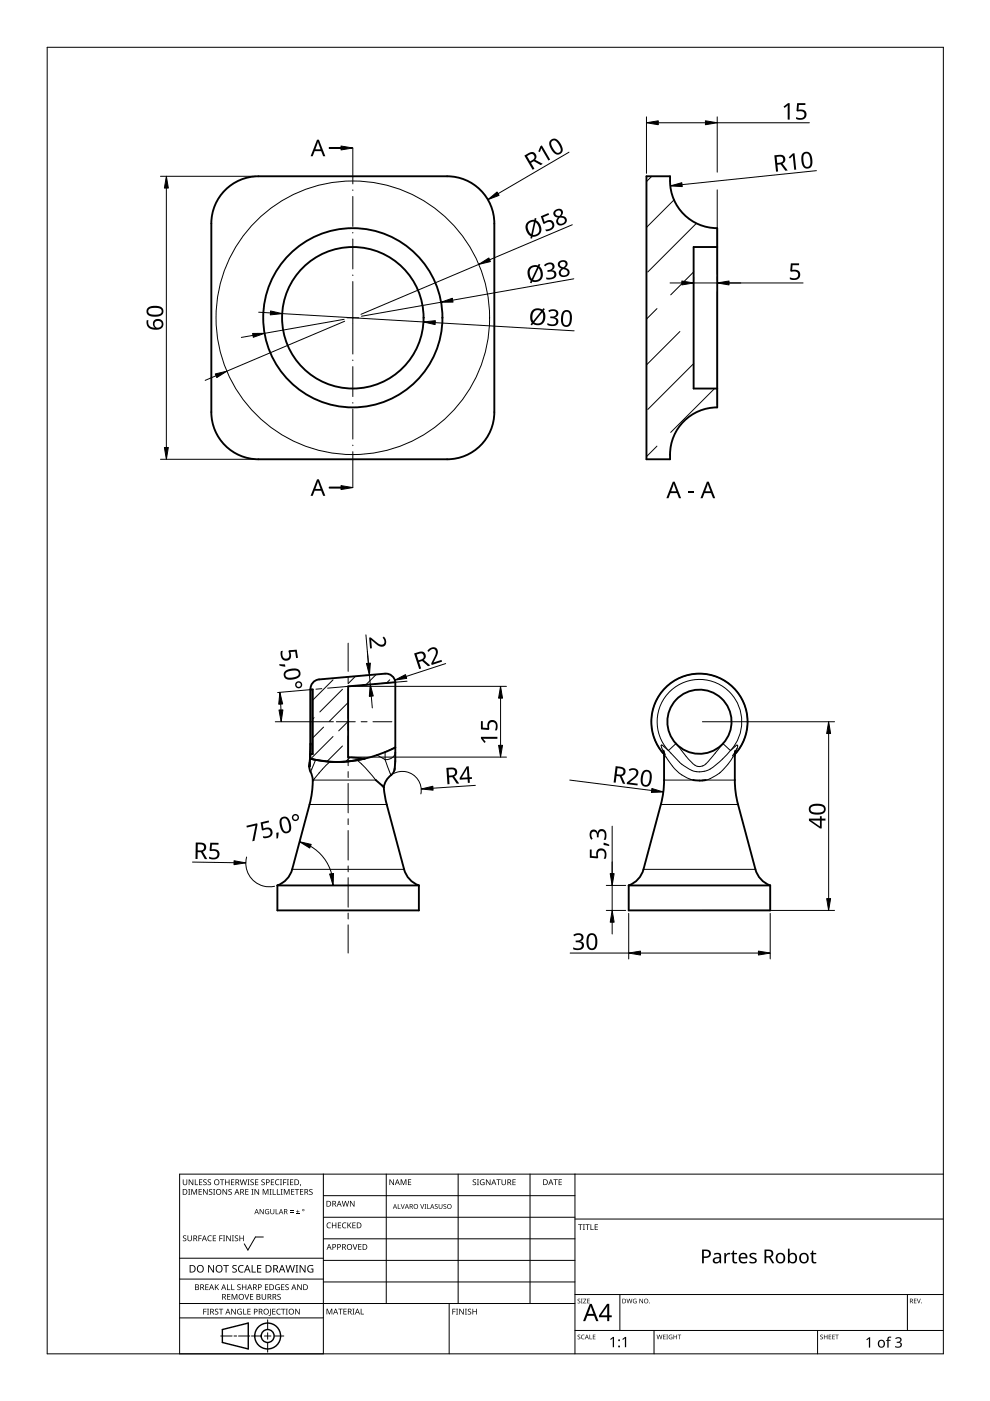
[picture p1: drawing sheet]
<svg xmlns="http://www.w3.org/2000/svg" width="210mm" height="297mm" viewBox="0 0 210 297" stroke-linecap="round" stroke-linejoin="round" font-family="sans-serif">
<g fill="none" stroke="#000" stroke-width=".21">
<path d="M81.6 159.5v1.6M140.6 159.7a10.2 10.2 0 0 1 .7-14.1 10.2 10.2 0 0 1 14.1 .1 10.2 10.2 0 0 1 .5 14.2M141.7 159.1l1.6-1.4 1.5 1.8a6.8 6.8 0 0 0 3.3 3h.1a2.81 2.81 0 0 0 2.4-1.6l2.7-3.2 1.6 1.4M141.7 159.1a9 9 0 0 1 .3-12.5 9 9 0 0 1 12.6 0 9 9 0 0 1 .3 12.5M141.7 159.1l-1.5-1.1a1.13 1.13 0 0 0 .4 1.2l.5 .8M154.9 159.1l-1.7 1.8a8 8 0 0 1-4.1 2.7h-.8a6.9 6.9 0 0 1-4.9-2.7l-1.7-1.8M156.2 158.7l-.9 1.6M156.2 158.7h.1M156.2 158.7l.2-.5-.2-.2-1.3 1.1M65.6 170.6h16.4M66.9 161.1l-1.1 2.5M75.7 161.2l1.9 1.7 2.1 2.5h-13.3l2-2.3 1.5-1.6"/>
<path d="M79.9 160.1l1.7 1M81.6 161.1a1.98 1.98 0 0 0 2.2-1.5l-.1 3.3M81.6 161.1l1.3 3.3M83.7 162.9h.1M140.1 170.6h16.4M140.8 160.1h.1a11 11 0 0 0 5.5 5.1l.6 .2h-6.2M155.8 160.1l-.1-.1a10.9 10.9 0 0 1-6.1 5.4h6.2M61.9 184.3h23.8M136.4 184.3h23.8"/>
<circle cx="74.8" cy="67.4" r="29"/>
</g>
<g fill="none" stroke="#000" stroke-width=".4">
<path d="M48.2 39.9a10 10 0 0 1 6.6-2.5h40a10 10 0 0 1 10 10v40a10 10 0 0 1-10 10h-40a10 10 0 0 1-10-10v-40a10 10 0 0 1 3.4-7.5zM137.1 37.4h5a10.1 10.1 0 0 0 10 11v38a10.1 10.1 0 0 0-10 11h-5zM152.1 52.4h-5v30h5M65.8 159.9l-.1 .9M65.8 159.9l-.2 2.4M65.8 146v13.9M65.8 157.7v2.2M65.8 157.7v2.1M65.8 146.2v11.5M65.8 146.2h.5v13.7l-.5-.1M65.8 159.8v1M83.8 144.6a2 2 0 0 0-2.2-1.8l-13.9 1.3a2 2 0 0 0-1.9 2.1"/>
<path d="M83.8 158.5l-2 .9a29.2 29.2 0 0 1-6.1 1.8l-2.8 .3h-2.4l-4.7-.7M83.8 158.5l-.2 4.8M83.8 144.6v13.9M83.8 144.6l-10 .9v15l3.6 .3M140.6 159.7a10.2 10.2 0 0 1 .7-14.1 10.2 10.2 0 0 1 14.1 .1 10.2 10.2 0 0 1 .5 14.1M140.7 159.2l.1 .9M155.9 159.2l-.1 1v5.2l.2 3 .5 2.2 3.7 13.7a5 5 0 0 0 3.1 3.4M155.9 159.2h.1M65.6 162.5l.2 1.1M65.6 162.5h.1M65.6 162.3v.2M65.7 160.8h.1"/>
<path d="M65.7 160.8l-.1 1.7M65.8 163.7l.5 1.7M66.4 165.4l-.6 4.5-3.9 14.4a5 5 0 0 1-3.1 3.4M79.7 165.4l1.6 1.5M81.3 166.9h.1M83.7 162.9a2.29 2.29 0 0 1-1.2 1.8 3.7 3.7 0 0 0-.9 4.1l4.1 15.5a5 5 0 0 0 3.1 3.4M140.8 160.2v5.9l-.3 3-4.1 15.2a5 5 0 0 1-3.1 3.4M147 165.4h2.6M58.8 187.7v5.3h30v-5.3M58.8 187.7h30M133.3 187.7v5.3h30v-5.3M133.3 187.7h30"/>
<circle cx="74.8" cy="67.4" r="19"/>
<circle cx="74.8" cy="67.4" r="15"/>
<circle cx="148.3" cy="153" r="6.8"/>
</g>
<path d="M73.6 67.4h2.5M74.8 66.1v2.5" fill="none" stroke="#000" stroke-width=".21"/>
<g fill="none" stroke="#000" stroke-width=".21">
<path d="M138.2 37.4l-1.1 1.1M142.9 42.4l-5.8 5.8M147.1 57.7l-4.9 4.8M147.7 47.3l-10.4 10.4M139.3 65.4l-2.2 2.3M144.2 70.3l-7.1 7.1M147.1 77.1l-9.8 9.7M139.3 94.6l-2.2 2.2M151.5 82.4l-9.3 9.3M66.6 152.2l-.3 .2M68.6 154.2l-2.3 2.2M70.6 144.1l-4.3 4.3"/>
<path d="M70.6 156.2l-4.7 4.7M72.6 146.1l-4.8 4.9M72.6 158.2l-3.3 3.2M73.8 148.9l-4 4.1M73.8 153l-2 2M75.4 143.4l-1.6 1.5M79.8 143l-2.2 2.2M82.6 144.1l-.6 .7M74.2 160.6l-.9 .9"/>
</g>
<path d="M65.8 160.8a23.7 23.7 0 0 0 11.6 0" fill="none" stroke="#000" stroke-width=".4"/>
<path d="M10 10h190v277h-190z" fill="none" stroke="#000" stroke-width=".21"/>
<g fill="none" stroke="#000" stroke-width=".21">
<path d="M68.6 248.9v38.1h-30.5v-38.1h161.9M68.6 253.5h53.3M68.6 258.1h53.3M81.9 248.9v27.5M97.1 248.9v27.5M112.4 248.9v27.5M121.9 248.9v38.1M121.9 258.5h78.1M38.1 279.4h30.5M38.1 276.4h83.8M38.1 271.2h30.5M38.1 266.8h30.5"/>
<path d="M55.8 262.3h-1.6l-1.6 2.7-.8-1.3M56.7 279.8v2.1M68.6 262.7h53.3M68.6 267.2h53.3M68.6 271.8h53.3M95.2 276.4v10.6M121.9 274.5h78.1M131.4 274.5v7.6M192.4 274.5v7.6M46.8 283.3h2.4M49.6 283.3h.6M50.6 283.3h2.4"/>
<path d="M53.3 283.3h2.1M56.1 283.3h1.3M56.7 282.6v1.3M56.7 284.6v2.1M58.1 283.3h2.1M121.9 282.1h78.1M138.7 282.1v4.9M173.3 282.1v4.9"/>
</g>
<g fill="#000">
<path d="M38.8 250.1h.1v.7a.32 .32 0 0 0 .3 .4 .32 .32 0 0 0 .3-.4v-.7h.2v.7a.47 .47 0 0 1-.5 .5 .47 .47 0 0 1-.4-.5zM39.9 252.1h.4l-.1 .1v1l.1 .1h-.4l.1-.1v-1zM40 250.1h.2l.6 1v-1h.2v1.2h-.2l-.7-1 .1 1h-.2zM40.6 252.1h.2l.4 1 .4-1h.2v1.2h-.2v-1l-.4 1h-.1l-.4-1.1v1.1h-.1zM41.3 250.1h.2v1h.5v.2h-.7zM42.1 252.1h.7v.1h-.5v.4h.5v.1h-.5v.5h.5v.1h-.7zM42.2 250.1h.7v.1h-.5v.4h.4v.1h-.4v.4h.5v.2h-.7zM43.1 250.2l.5-.2 .2 .1v.1a.25 .25 0 0 0-.4-.1 .25 .25 0 0 0 0 .4 .4 .4 0 0 1 .4 .3 .4 .4 0 0 1-.2 .5 .4 .4 0 0 1-.5-.2 .27 .27 0 0 0 .5 .1 .27 .27 0 0 0-.1-.5l-.4-.2zM43.1 252.1h.1l.7 1v-1h.1v1.2h-.2l-.6-1v1h-.1zM44.1 250.2l.4-.2 .2 .1v.1a.25 .25 0 0 0-.4-.1 .25 .25 0 0 0 0 .4 .4 .4 0 0 1 .5 .3 .4 .4 0 0 1-.3 .5 .4 .4 0 0 1-.5-.2h.1a.27 .27 0 0 0 .4 .1 .27 .27 0 0 0-.1-.5l-.3-.2zM44.3 252.2l.5-.1 .2 .1v.1a.25 .25 0 0 0-.4-.1 .25 .25 0 0 0 0 .4 .4 .4 0 0 1 .4 .3 .4 .4 0 0 1-.2 .5 .4 .4 0 0 1-.5-.3l.1 .1a.27 .27 0 0 0 .4 0 .27 .27 0 0 0-.1-.4l-.4-.2zM45.2 252.1h.4l-.1 .1v1l.1 .1h-.4l.1-.1v-1z"/>
<path d="M46.6 250.1h.9v.1h-.3v1.1h-.2v-1.1h-.4zM47.2 252.1h.2l.6 1v-1h.2v1.2h-.2l-.7-1v1h-.1zM47.7 250.1h.2v.5h.6v-.5h.2v1.2h-.2v-.6h-.6v.6h-.2zM48.5 252.2l.4-.1 .2 .1v.1a.25 .25 0 0 0-.4-.1 .25 .25 0 0 0 0 .4 .4 .4 0 0 1 .5 .3 .4 .4 0 0 1-.3 .5 .4 .4 0 0 1-.5-.3l.1 .1a.27 .27 0 0 0 .4 0 .27 .27 0 0 0-.1-.4l-.3-.2zM49 250.1h.7v.1h-.6v.4h.5v.1h-.5v.4h.6v.2h-.7zM50.8 250.1h.2l.3 1 .2-1h.2l.3 1 .2-1h.2l-.3 1.2h-.2l-.3-1.1-.3 1.1h-.1zM52 252.1h.7v.1h-.5v.4h.4v.1h-.4v.5h.5v.1h-.7zM52.5 250.1h.4l-.1 .1v.9l.1 .2h-.4l.1-.2v-.9zM53.3 252.1h.4l-.1 .1v1l.1 .1h-.4l.1-.1v-1zM53.1 250.2l.5-.2 .2 .1v.1a.25 .25 0 0 0-.4-.1 .25 .25 0 0 0 0 .4 .4 .4 0 0 1 .4 .3 .4 .4 0 0 1-.2 .5 .4 .4 0 0 1-.5-.2h.1a.27 .27 0 0 0 .4 .1 .27 .27 0 0 0-.1-.5l-.4-.2zM54.1 250.1h.7v.1h-.6v.4h.5v.1h-.5v.4h.6v.2h-.7zM54 252.1h.1l.7 1v-1h.1v1.2h-.2l-.6-1v1h-.1z"/>
<path d="M55.1 256.3h.1l.6 .9v-.9h.1v1.1h-.1l-.6-.9v.9h-.1zM55.5 250.2l.4-.2 .2 .1v.1a.25 .25 0 0 0-.4-.1 .25 .25 0 0 0 0 .4 .4 .4 0 0 1 .4 .3 .4 .4 0 0 1-.2 .5 .4 .4 0 0 1-.5-.2h.1a.27 .27 0 0 0 .4 .1 .27 .27 0 0 0-.1-.5l-.4-.2zM55.7 252.1h.2l.4 1 .4-1h.2v1.2h-.1v-1l-.4 1h-.2l-.4-1.1v1.1h-.1zM56.3 256.5l.4-.2 .4 .1-.1 .1a.45 .45 0 0 0-.7 .3 .45 .45 0 0 0 .6 .5v-.3h-.2v-.1h.4v.5a.6 .6 0 0 1-.8-.1 .6 .6 0 0 1 0-.8zM57.1 252.1h.5l-.2 .1v1l.2 .1h-.5l.2-.1v-1zM57.8 252.1h.2v1.1h.5v.1h-.7zM57.4 250.1h.7v.1h-.5v.4h.5v.1h-.5v.4h.5v.2h-.7zM57.3 256.3h.2v.7a.28 .28 0 0 0 .2 .3 .28 .28 0 0 0 .3-.3v-.7h.2v.7a.42 .42 0 0 1-.5 .4 .42 .42 0 0 1-.4-.4zM58.4 256.3h.2v1h.5v.1h-.7zM58.7 252.1h.2v1.1h.5v.1h-.7zM58.5 250.2l.4-.2 .3 .1v.1a.49 .49 0 0 0-.7 .5 .49 .49 0 0 0 .7 .4 .57 .57 0 0 1-.8 0 .57 .57 0 0 1 0-.8zM59.4 250.1h.4l-.1 .1v.9l.1 .2h-.4l.1-.2v-.9z"/>
<path d="M59.5 252.1h.4l-.1 .1v1l.1 .1h-.4l.1-.1v-1zM60 250.1h.7v.1h-.5v.4h.5v.2h-.5v.5h-.2zM60.2 252.1h.2l.4 1 .4-1h.2v1.2h-.2l.1-1-.5 1h-.1l-.4-1.1v1.1h-.1zM60.8 250.1h.5l-.2 .1v.9l.2 .2h-.5l.2-.2v-.9zM61.5 257h.7v.1h-.7zM61.5 256.7h.7v.1h-.7zM61.5 250.1h.7v.1h-.6v.4h.5v.1h-.5v.4h.6v.2h-.7zM61.7 252.1h.7v.1h-.5v.4h.5v.1h-.5v.5h.5v.1h-.7zM62.8 257.3h.7v.1h-.7zM62.5 252.1h.9v.1h-.3v1.1h-.2v-1.1h-.4zM63.1 256.5l.1 .3h.3l-.3 .1v.4l-.1-.4h-.3l.3-.1zM63.7 251.1h.1l-.2 .4z"/>
<path d="M63.6 252.1h.7v.1h-.5v.4h.5v.1h-.5v.5h.5v.1h-.7zM65.6 252.2l.4-.1 .3 .1-.1 .1a.25 .25 0 0 0-.4-.1 .25 .25 0 0 0 0 .4 .4 .4 0 0 1 .5 .3 .4 .4 0 0 1-.3 .5 .4 .4 0 0 1-.5-.3l.1 .1a.27 .27 0 0 0 .5 0 .27 .27 0 0 0-.1-.4l-.4-.2zM69.4 259.3l.4-.1 .4 .1-.1 .1a.49 .49 0 0 0-.7 .4 .49 .49 0 0 0 .7 .4 .57 .57 0 0 1-.8 0 .57 .57 0 0 1 0-.8zM72.7 259.3l.4-.1 .3 .1v.1a.49 .49 0 0 0-.7 .4 .49 .49 0 0 0 .7 .4 .57 .57 0 0 1-.8 0 .57 .57 0 0 1 0-.8zM72.5 254.6h.1l.3 1 .3-1h.1l.3 1 .3-1h.1l-.3 1.2h-.2l-.3-1-.2 1h-.2zM74.2 254.6h.2l.6 1v-1h.2v1.2h-.2l-.7-1v1h-.1zM82.6 250h.2l.6 1v-1h.1v1.3h-.1l-.7-1.1v1.1h-.1zM84.3 255.3h.2v.9h.4v.1h-.6zM85 255.3h.1l.3 .9 .3-.9h.1l-.4 1h-.1zM85 250h.2l.4 1 .3-1h.3v1.3h-.2v-1.1l-.4 1.1h-.1l-.4-1.1v1.1h-.1zM86.5 250h.7v.2h-.5v.4h.4v.1h-.4v.4h.5v.2h-.7zM89.1 255.3h.1l.3 .9 .3-.9h.2l-.4 1h-.1z"/>
<path d="M90 255.3h.4l-.1 .1 .1 .9h-.4l.1-.1zM90.6 255.3h.1v.9h.5v.1h-.6zM92.2 255.4l.4-.1h.2v.1a.25 .25 0 0 0-.4 0 .25 .25 0 0 0-.1 .3 .25 .25 0 0 0 .4 .1 .32 .32 0 0 1 0 .5 .32 .32 0 0 1-.5-.2 .25 .25 0 0 0 .3 .2 .25 .25 0 0 0 .1-.4l-.4-.2zM93 255.3h.1v.6a.26 .26 0 0 0 .3 .3 .26 .26 0 0 0 .3-.3v-.6h.1v.6a.39 .39 0 0 1-.4 .4 .39 .39 0 0 1-.4-.4zM94.1 255.4l.3-.1h.2v.1a.25 .25 0 0 0-.4 0 .25 .25 0 0 0 0 .3 .25 .25 0 0 0 .3 .1 .32 .32 0 0 1 0 .5 .32 .32 0 0 1-.5-.2 .25 .25 0 0 0 .4 .2 .25 .25 0 0 0 0-.4l-.3-.2zM100.3 250.2l.4-.2 .2 .1v.1a.25 .25 0 0 0-.4-.1 .25 .25 0 0 0 0 .4 .4 .4 0 0 1 .5 .3 .4 .4 0 0 1-.3 .5 .4 .4 0 0 1-.5-.2h.1a.27 .27 0 0 0 .4 .1 .27 .27 0 0 0-.1-.5l-.3-.2zM101.1 250.1h.5l-.2 .1v.9l.2 .2h-.5l.2-.2v-.9zM101.9 250.2l.5-.2 .3 .1v.1a.5 .5 0 0 0-.8 .4 .5 .5 0 0 0 .7 .5v-.3h-.3v-.2h.4v.6a.66 .66 0 0 1-.8-.1 .66 .66 0 0 1 0-.9zM103 250.1h.2l.7 1-.1-1h.2v1.2h-.2l-.6-1v1h-.2zM105.3 250.1h.9v.1h-.4v1.1h-.2v-1.1h-.3zM106.3 250.1h.2v.7a.32 .32 0 0 0 .3 .4 .32 .32 0 0 0 .3-.4v-.7h.2v.7a.47 .47 0 0 1-.5 .5 .47 .47 0 0 1-.5-.5zM108.7 250.1h.6v.1h-.5v.4h.5v.1h-.5v.4h.5v.2h-.6z"/>
<path d="M117.3 250h1v.2h-.4v1.1h-.2v-1.1h-.4zM118.4 250h.7v.2h-.5v.4h.5v.1h-.5v.4h.5v.2h-.7zM38.8 262.1l.5-.2 .2 .1v.1a.25 .25 0 0 0-.4-.1 .25 .25 0 0 0 0 .4 .4 .4 0 0 1 .4 .3 .4 .4 0 0 1-.2 .5 .4 .4 0 0 1-.5-.2 .27 .27 0 0 0 .5 .1 .27 .27 0 0 0-.1-.5l-.4-.2zM39.8 261.9h.1v.8a.32 .32 0 0 0 .3 .3 .32 .32 0 0 0 .3-.3v-.8h.2v.8a.47 .47 0 0 1-.5 .5 .47 .47 0 0 1-.4-.5zM42.1 261.9h.7v.2h-.6v.4h.5v.1h-.5v.6h-.1zM43.1 277.5h.7v.1h-.5v.5h.5v.1h-.5v.5h-.2zM43.5 272.3h.7v.1h-.5v.4h.5v.1h-.5v.5h.5v.1h-.7zM43.9 277.5h.4l-.1 .1v1l.1 .1h-.4l.1-.1v-1zM44.1 262.1l.5-.2 .3 .1-.1 .1a.49 .49 0 0 0-.7 .5 .49 .49 0 0 0 .8 .4 .57 .57 0 0 1-.8-.1 .57 .57 0 0 1 0-.8zM44.1 268.2h.3l.8 1.3v-1.3h.2v1.6h-.3l-.8-1.3v1.3h-.2zM45.1 261.9h.7v.2h-.5v.4h.5v.1h-.5v.4h.5v.2h-.7zM45.6 277.6l.4-.1h.3l-.1 .2a.25 .25 0 0 0-.4-.1 .25 .25 0 0 0 0 .4 .4 .4 0 0 1 .5 .3 .4 .4 0 0 1-.3 .4 .4 .4 0 0 1-.5-.2h.1a.27 .27 0 0 0 .5 .1 .27 .27 0 0 0-.1-.4l-.4-.2z"/>
<path d="M45.6 272.3h.1v.6l.6-.6h.1l-.5 .5 .5 .7h-.1l-.5-.6-.1 .6h-.1zM46.5 261.9h.7v.2h-.5v.4h.5v.1h-.5v.6h-.2zM46.4 277.5h.9v.1h-.4v1.1h-.1v-1.1h-.4zM47.3 261.9h.4l-.1 .2v.9l.1 .2h-.4l.1-.2v-.9zM47.3 268.2h1.2v.2h-.5v1.4h-.2v-1.4h-.5zM48.1 272.3h.2v1.1h.5v.1h-.7zM48.2 274.3h.6v.2h-.5v.4h.5v.1h-.5v.4h.5v.2h-.6zM48 261.9h.1l.7 1v-1h.1v1.3h-.2l-.6-1.1v1.1h-.1zM49 272.3h.2v1.1h.5v.1h-.7zM49.2 261.9h.4l-.1 .2v.9l.1 .2h-.4l.1-.2v-.9zM49.1 274.3h.2l.4 1 .4-1h.2v1.3h-.1v-1.1l-.4 1.1h-.2l-.4-1.1 .1 1.1h-.2zM49 277.5h.2l.7 1v-1h.1v1.2h-.2l-.6-1v1h-.2z"/>
<path d="M49.3 268.4l.3-.2 .6 .1-.2 .1a.33 .33 0 0 0-.5 .1 .33 .33 0 0 0 .4 .5 .49 .49 0 0 1 .3 .7 .49 .49 0 0 1-.8 .1l-.2-.1v-.1h.3a.35 .35 0 0 0 .5-.2 .35 .35 0 0 0-.4-.4l-.3-.2zM49.8 262.1l.4-.2 .3 .1-.1 .1a.25 .25 0 0 0-.3-.1 .25 .25 0 0 0 0 .4 .4 .4 0 0 1 .4 .3 .4 .4 0 0 1-.3 .5 .4 .4 0 0 1-.4-.2 .27 .27 0 0 0 .5 .1 .27 .27 0 0 0-.1-.5l-.4-.2zM50.4 277.6l.5-.1h.4l-.1 .2a.5 .5 0 0 0-.8 .3 .5 .5 0 0 0 .7 .6v-.4h-.2v-.1h.4v.6a.66 .66 0 0 1-.9-.2 .66 .66 0 0 1 0-.9zM50.4 272.4l.4-.1 .2 .1v.1a.25 .25 0 0 0-.4-.1 .25 .25 0 0 0 0 .4 .4 .4 0 0 1 .4 .3 .4 .4 0 0 1-.2 .5 .4 .4 0 0 1-.5-.3l.1 .1a.27 .27 0 0 0 .4 0 .27 .27 0 0 0-.1-.4l-.4-.2zM50.7 268.4l.5-.2 .5 .1-.1 .2a.63 .63 0 0 0-.9 .5 .63 .63 0 0 0 .9 .6v.2a.83 .83 0 0 1-1-.3 .83 .83 0 0 1 .1-1.1zM51.6 277.5h.1v1.1h.5v.1h-.6zM50.8 261.9h.1v.6h.6v-.6h.2v1.3h-.2v-.6h-.6v.6h-.1zM51.8 274.3h.2l.3 1.1 .4-1.1h.1l-.4 1.3h-.2zM51.3 272.3h.2v.5h.6v-.5h.1v1.2h-.1v-.5h-.6v.5h-.2zM52.5 277.5h.6v.1h-.5v.4h.5v.1h-.5v.5h.5v.1h-.6zM53.4 268.2h.2v1.4h.6v.2h-.8zM53 274.3h.7v.2h-.5v.4h.5v.1h-.5v.4h.5v.2h-.7z"/>
<path d="M54.5 268.2h.9v.2h-.7v.5h.7v.2h-.7v.5h.7v.2h-.9zM55.5 274.3h.1v.8a.32 .32 0 0 0 .4 .3 .32 .32 0 0 0 .3-.3v-.8h.1v.8a.47 .47 0 0 1-.5 .5 .47 .47 0 0 1-.4-.5zM56.2 272.3h.7v.1h-.6v.4h.5v.1h-.5v.5h.6v.1h-.7zM57.2 277.5h.2v1.3l-.1 .2h-.3v-.1l.2-.2zM57.7 277.5h.7v.1h-.5v.4h.5v.1h-.5v.5h.5v.1h-.7zM58.5 272.5l.5-.2 .3 .1-.1 .1a.5 .5 0 0 0-.7 .4 .5 .5 0 0 0 .7 .5v-.4h-.3v-.1h.4v.6a.66 .66 0 0 1-.9-.2 .66 .66 0 0 1 .1-.8zM58.8 277.6l.4-.1h.3v.2a.49 .49 0 0 0-.7 .4 .49 .49 0 0 0 .7 .4 .57 .57 0 0 1-.8 0 .57 .57 0 0 1 0-.8zM58.9 274.5l.4-.2 .2 .1v.1a.25 .25 0 0 0-.4-.1 .25 .25 0 0 0 0 .4 .4 .4 0 0 1 .4 .3 .4 .4 0 0 1-.2 .5 .4 .4 0 0 1-.5-.2h.1a.27 .27 0 0 0 .4 .1 .27 .27 0 0 0-.1-.5l-.4-.2zM59.6 277.5h.9v.1h-.4v1.1h-.1v-1.1h-.4zM59.6 272.3h.7v.1h-.5v.4h.5v.1h-.5v.5h.5v.1h-.7zM60.6 277.5h.4l-.1 .1v1l.1 .1h-.4l.1-.1v-1zM60.5 272.4l.5-.1 .2 .1v.1a.25 .25 0 0 0-.4-.1 .25 .25 0 0 0 0 .4 .4 .4 0 0 1 .4 .3 .4 .4 0 0 1-.2 .5 .4 .4 0 0 1-.5-.3l.1 .1a.27 .27 0 0 0 .4 0 .27 .27 0 0 0-.1-.4l-.4-.2z"/>
<path d="M60.5 268.2h.2l.4 1.4 .3-1.4h.2l.4 1.4 .3-1.4h.2l-.4 1.6h-.2l-.4-1.3-.3 1.3h-.2zM62.7 268.2h.5l-.2 .2v1.2l.2 .2h-.5l.1-.2v-1.2zM62.6 277.5h.2l.6 1v-1h.2v1.2h-.2l-.7-1v1h-.1zM63 272.3h.2l.6 1v-1h.2v1.2h-.2l-.7-1 .1 1h-.2zM63.5 268.2h.3l.8 1.3v-1.3h.2v1.6h-.2l-.9-1.3v1.3h-.2zM65.3 268.4l.8-.2 .3 .1-.1 .2a.65 .65 0 0 0-1 .5 .65 .65 0 0 0 .9 .6v-.5h-.3v-.1h.5v.7a.86 .86 0 0 1-1.1-.1 .86 .86 0 0 1 0-1.2zM69.2 277.5h.3l.3 1 .4-1h.3v1.2h-.2v-1.1l-.4 1.1h-.1l-.4-1.1v1.1h-.2zM70.4 259.2h.1v.5h.7v-.5h.1v1.2h-.1v-.6h-.7v.6h-.1zM71.7 277.5h.9v.1h-.3v1.1h-.2v-1.1h-.4zM71.6 259.2h.7v.1h-.5v.4h.5v.1h-.5v.5h.5v.1h-.7zM72.8 277.5h.7v.1h-.5v.4h.5v.1h-.5v.5h.5v.1h-.7zM73.7 259.2h.1v.6l.5-.6h.2l-.5 .5 .5 .7h-.1l-.5-.6-.1 .6h-.1z"/>
<path d="M74.8 263.8h.1l.4 1 .3-1h.2l-.4 1.2h-.2zM74.7 277.5h.5l-.2 .1v1l.2 .1h-.5l.2-.1v-1zM74.7 259.2h.7v.1h-.5v.4h.5v.1h-.5v.5h.5v.1h-.7zM76.5 277.5h.1v1.1h.6v.1h-.7zM75.9 263.8h.7v.1h-.5v.4h.5v.1h-.5v.4h.5v.2h-.7zM95.9 277.5h.7v.1h-.5v.4h.5v.2h-.5v.5h-.2zM96.7 277.5h.4l-.1 .1v1l.1 .1h-.4l.1-.1v-1zM97.4 277.5h.1l.7 1v-1h.1v1.2h-.1l-.7-1v1h-.1zM98.6 277.5h.4l-.1 .1v1l.1 .1h-.4l.1-.1v-1zM99.2 277.6l.5-.1h.2v.2a.25 .25 0 0 0-.4-.1 .25 .25 0 0 0 0 .4 .4 .4 0 0 1 .4 .3 .4 .4 0 0 1-.2 .4 .4 .4 0 0 1-.5-.2 .27 .27 0 0 0 .5 .1 .27 .27 0 0 0-.1-.4l-.4-.3zM100.2 277.5h.1v.5h.6v-.5h.2v1.2h-.2v-.6h-.6v.6h-.1zM122.5 275.4l.3-.1 .2 .2a.24 .24 0 0 0-.3-.1 .24 .24 0 0 0-.1 .4 .24 .24 0 0 0 .3 0 .31 .31 0 0 1 0 .5 .31 .31 0 0 1-.5-.1 .23 .23 0 0 0 .4 .1 .23 .23 0 0 0 0-.4l-.3-.2z"/>
<path d="M122.6 259.6h.9v.1h-.4v1.1h-.1v-1.1h-.4zM123.2 275.4h.3l-.1 .1 .1 .8h-.3l.1-.1zM123.6 259.6h.4l-.1 .1v1l.1 .1h-.4l.1-.1v-1zM123.7 275.4h.6l-.5 .8h.5v.1h-.7l.5-.8h-.4zM124.1 259.6h.9v.1h-.4v1.1h-.1v-1.1h-.4zM124.5 275.4h.5l-.4 .1v.3h.4l-.4 .1v.3l.4 .1h-.5zM125.2 259.6h.2v1h.5v.2h-.7zM126.1 259.6h.7v.1h-.6v.4h.5v.1h-.5v.4h.6v.2h-.7zM132.8 275.4h.2l.2 .8 .2-.8h.1l.2 .8 .2-.8h.2l-.3 .9h-.1l-.2-.8-.3 .8h-.1zM134.3 275.5l.4-.2 .3 .1-.1 .1a.4 .4 0 0 0-.6 .3 .4 .4 0 0 0 .6 .4v-.3l-.3-.1h.4v.5a.53 .53 0 0 1-.7-.1 .53 .53 0 0 1 0-.7zM135.6 275.4h.1l.5 .8v-.8h.1v.9h-.1l-.5-.8v.8h-.1zM153.6 265.7h.3v.4l.4-.4 .5-.1v.4h-.5l-.3 .3-.1 1.5h-.3z"/>
<path d="M155.4 265.2h.2v.5h.7v.2h-.7v1.3l.2 .4 .5-.1v.3a.67 .67 0 0 1-1-.6v-1.3h-.3v-.1l.3-.2zM159 265.9a1.29 1.29 0 0 1 1.4-.1l-.1 .2-.5-.1a.35 .35 0 0 0-.5 .2 .35 .35 0 0 0 .3 .4l.2 .1a.66 .66 0 0 1 .6 .8 .66 .66 0 0 1-.8 .5l-.7-.2v-.3l.7 .2 .5-.2-.1-.3-.6-.3a.58 .58 0 0 1-.4-.9zM172.2 265.2h.2v.5h.7v.2h-.7v1.3l.2 .4 .5-.1v.3a.67 .67 0 0 1-1-.6v-1.3h-.3v-.1l.3-.2zM193.8 275.3h.5l-.4 .2v.3h.4l-.4 .1v.3l.4 .1h-.5zM194.4 275.3h.1l.3 .9 .3-.9h.1l-.3 1h-.2zM122.5 283.1l.3-.1 .2 .1a.24 .24 0 0 0-.3 0 .24 .24 0 0 0-.1 .3 .24 .24 0 0 0 .3 .1 .31 .31 0 0 1 0 .5 .31 .31 0 0 1-.5-.2 .23 .23 0 0 0 .4 .1 .23 .23 0 0 0 0-.4l-.3-.2zM123.3 283.1l.4-.1h.2v.1a.39 .39 0 0 0-.6 .4 .39 .39 0 0 0 .6 .3 .46 .46 0 0 1-.7 0 .46 .46 0 0 1 .1-.7zM125 283h.1v.8l.4 .1h-.5zM125.7 283h.5l-.4 .1v.3h.4l-.4 .1v.3l.4 .1h-.5zM129.4 283.9l.6-.4h.2v2.1h-.3v-1.9l-.4 .4zM131.9 283.9l.6-.4h.3v2.1h-.3v-1.9l-.4 .4zM139.2 283h.1l.2 .8 .3-.8h.1l.2 .8 .2-.8h.1l-.2 .9h-.1l-.3-.8-.2 .8h-.1z"/>
<path d="M140.6 283h.5l-.4 .1v.3h.4l-.4 .1v.3l.4 .1h-.5zM141.3 283h.3l-.1 .1 .1 .8h-.3h.1zM141.9 283.1l.4-.1h.3l-.2 .1a.4 .4 0 0 0-.5 .4 .4 .4 0 0 0 .5 .3v-.3l-.2-.1h.4v.5a.53 .53 0 0 1-.7-.1 .53 .53 0 0 1 0-.7zM142.8 283h.1v.4h.5v-.4h.1v.9h-.1v-.4h-.5v.4h-.1zM143.7 283h.7l-.3 .1v.8h-.1v-.8zM173.9 283.1l.4-.1 .1 .1a.24 .24 0 0 0-.3 0 .24 .24 0 0 0-.1 .3 .24 .24 0 0 0 .4 .1 .31 .31 0 0 1-.1 .5 .31 .31 0 0 1-.4-.2 .23 .23 0 0 0 .3 .1 .23 .23 0 0 0 .1-.4l-.4-.2zM174.7 283h.1v.4h.5v-.4h.1v.9h-.1v-.4h-.5v.4h-.1zM175.7 283h.5l-.4 .1v.3h.4l-.4 .1v.3l.4 .1h-.5zM176.5 283h.5l-.4 .1v.3h.4l-.4 .1v.3l.4 .1h-.5zM177.1 283h.7l-.3 .1v.8h-.1v-.8zM183.7 284l.6-.5h.2v2.2h-.3v-1.9l-.4 .4zM188.3 283.5l.7-.1-.1 .2h-.3l-.2 .2v.3h.4v.2h-.4v1.4h-.3v-1.4h-.3l.3-.2z"/>
<path d="M189.8 283.7a.73 .73 0 0 1 .9-.2 .73 .73 0 0 1 .4 .7l-.4 .4a.62 .62 0 0 1 .5 .7 .62 .62 0 0 1-.8 .4l-.6-.1v-.2l.4 .1a.45 .45 0 0 0 .7-.3 .45 .45 0 0 0-.6-.5h-.2v-.2a.46 .46 0 0 0 .7-.1 .46 .46 0 0 0-.1-.6l-.8 .1z"/>
<path d="M38.8 252.1h.3a.61 .61 0 0 1 .6 .6 .61 .61 0 0 1-.6 .6h-.3zM38.9 252.2v1h.2a.48 .48 0 0 0 .5-.5 .48 .48 0 0 0-.5-.5z"/>
<path d="M45.3 250.7a.61 .61 0 0 1 1.2 0 .61 .61 0 0 1-1.2 0zM45.6 250.7a.45 .45 0 0 0 .9 0 .45 .45 0 0 0-.9 0z"/>
<path d="M45.7 252.7a.61 .61 0 0 1 1.2 0 .61 .61 0 0 1-1.2 0zM46 252.7a.45 .45 0 0 0 .9 0 .45 .45 0 0 0-.9 0z"/>
<path d="M49.9 250.1h.4a.35 .35 0 0 1 .4 .2 .35 .35 0 0 1-.2 .4l.3 .6h-.2l-.3-.5h-.2v.5h-.2zM50.1 250.2v.4h.2a.23 .23 0 0 0 .3-.2 .23 .23 0 0 0-.3-.2z"/>
<path d="M50.2 252.1h.1l.5 1.2h-.2l-.1-.4h-.5l-.2 .4h-.1zM50.2 252.3l-.2 .5h.4z"/>
<path d="M50.9 252.1h.4a.35 .35 0 0 1 .4 .2 .35 .35 0 0 1-.2 .5l.3 .5h-.2l-.3-.5h-.2v.5h-.2zM51.1 252.2v.5h.2a.23 .23 0 0 0 .3-.2 .23 .23 0 0 0-.3-.3z"/>
<path d="M54.4 256.3h.1l.4 1.1h-.1l-.2-.3h-.4l-.1 .3h-.2zM54.4 256.5l-.2 .5h.4z"/>
<path d="M56.4 250.1h.3a.41 .41 0 0 1 .5 .4 .41 .41 0 0 1-.6 .3v.5h-.2zM56.6 250.2v.5a.29 .29 0 0 0 .4-.3 .29 .29 0 0 0-.4-.2z"/>
<path d="M59.5 256.3h.2l.4 1.1h-.2l-.1-.3h-.4l-.2 .3h-.1zM59.6 256.5l-.2 .5h.4z"/>
<path d="M60.2 256.3h.3a.31 .31 0 0 1 .4 .3 .31 .31 0 0 1-.2 .3l.3 .5h-.2l-.2-.4h-.2v.4h-.2zM60.4 256.5v.4h.1a.21 .21 0 0 0 .3-.2 .21 .21 0 0 0-.3-.2z"/>
<path d="M62.4 250.1h.4a.61 .61 0 0 1 .6 .6 .61 .61 0 0 1-.6 .6h-.4zM62.6 250.2v.9h.2a.48 .48 0 0 0 .4-.4 .48 .48 0 0 0-.4-.5z"/>
<path d="M64.1 256.6a.24 .24 0 0 1 .4 0 .24 .24 0 0 1-.4 0zM64.2 256.6a.14 .14 0 0 0 .2 0 .14 .14 0 0 0-.2 0z"/>
<path d="M64.6 252.1h.3a.35 .35 0 0 1 .4 .2 .35 .35 0 0 1-.2 .5l.3 .5h-.2l-.2-.5h-.3v.5h-.1zM64.7 252.2v.5h.2a.23 .23 0 0 0 .3-.2 .23 .23 0 0 0-.3-.3z"/>
<path d="M69.2 254.6h.4a.61 .61 0 0 1 .6 .6 .61 .61 0 0 1-.6 .6h-.4zM69.4 254.7v1h.2a.48 .48 0 0 0 .4-.5 .48 .48 0 0 0-.4-.5z"/>
<path d="M70.5 254.6h.3a.35 .35 0 0 1 .4 .2 .35 .35 0 0 1-.2 .5l.3 .5h-.1l-.3-.5h-.3v.5h-.1zM70.6 254.7v.5h.2a.23 .23 0 0 0 .3-.2 .23 .23 0 0 0-.3-.3z"/>
<path d="M71.8 254.6h.2l.5 1.2h-.2l-.2-.4h-.4l-.2 .4h-.1zM71.9 254.8l-.2 .5h.4z"/>
<path d="M75.7 259.2h.3a.61 .61 0 0 1 .6 .6 .61 .61 0 0 1-.6 .6h-.3zM75.8 259.3v1h.2a.48 .48 0 0 0 .5-.5 .48 .48 0 0 0-.5-.5z"/>
<path d="M83.7 255.3l.5 1-.3-.3h-.4l-.2 .3zM83.7 255.4l-.1 .5h.3z"/>
<path d="M84.2 250h.1l.5 1.3h-.2l-.1-.4h-.5l-.1 .4h-.2zM84.2 250.2l-.1 .5h.3z"/>
<path d="M86.2 255.3l.5 1-.2-.3h-.4l-.3 .3zM86.3 255.4l-.2 .5h.3z"/>
<path d="M86.9 255.3h.2a.29 .29 0 0 1 .4 .2 .29 .29 0 0 1-.2 .3l.3 .5h-.2l-.2-.4h-.2v.4h-.1zM87 255.4v.4h.1a.2 .2 0 0 0 .3-.2 .2 .2 0 0 0-.3-.2z"/>
<path d="M87.6 255.8a.51 .51 0 0 1 1 0 .51 .51 0 0 1-1 0zM87.8 255.8a.4 .4 0 0 0 .8 0 .4 .4 0 0 0-.8 0z"/>
<path d="M91.6 255.3l.5 1-.3-.3h-.4l-.2 .3zM91.6 255.4l-.1 .5h.3z"/>
<path d="M94.7 255.8a.51 .51 0 0 1 1 0 .51 .51 0 0 1-1 0zM94.9 255.8a.4 .4 0 0 0 .8 0 .4 .4 0 0 0-.8 0z"/>
<path d="M104.6 250h.2l.4 1.3h-.1l-.2-.4h-.4l-.2 .4h-.1zM104.7 250.2l-.2 .6h.4z"/>
<path d="M107.6 250.1h.3a.35 .35 0 0 1 .5 .2 .35 .35 0 0 1-.3 .4l.4 .6h-.2l-.3-.5h-.3v.5h-.1zM107.7 250.2v.4h.2a.23 .23 0 0 0 .3-.2 .23 .23 0 0 0-.3-.2z"/>
<path d="M115.2 250h.3a.61 .61 0 0 1 .6 .7 .61 .61 0 0 1-.6 .6h-.3zM115.3 250.2v.9h.2a.48 .48 0 0 0 .5-.4 .48 .48 0 0 0-.5-.5z"/>
<path d="M116.7 250h.2l.4 1.3h-.1l-.2-.4h-.5l-.1 .4h-.2zM116.8 250.2l-.2 .5h.4z"/>
<path d="M41 261.9h.3a.35 .35 0 0 1 .5 .3 .35 .35 0 0 1-.3 .4l.4 .6h-.2l-.3-.5h-.2v.5h-.2zM41.2 262.1v.4h.1a.23 .23 0 0 0 .3-.2 .23 .23 0 0 0-.3-.2z"/>
<path d="M41.4 272.3h.3a.31 .31 0 0 1 .5 .2 .31 .31 0 0 1-.3 .4 .33 .33 0 0 1 .3 .4 .33 .33 0 0 1-.4 .2h-.4zM41.5 272.9v.5h.3a.23 .23 0 0 0 .2-.2 .23 .23 0 0 0-.2-.3zM41.5 272.4v.4h.2a.21 .21 0 0 0 .3-.2 .21 .21 0 0 0-.3-.2z"/>
<path d="M40.2 268.2h.5a.79 .79 0 0 1 .8 .8 .79 .79 0 0 1-.9 .8h-.4zM40.4 268.4v1.2h.2a.62 .62 0 0 0 .7-.6 .62 .62 0 0 0-.6-.6z"/>
<path d="M42.5 272.3h.3a.35 .35 0 0 1 .4 .2 .35 .35 0 0 1-.2 .5l.3 .5h-.1l-.3-.5h-.3v.5h-.1zM42.6 272.4v.5h.2a.23 .23 0 0 0 .3-.2 .23 .23 0 0 0-.3-.3z"/>
<path d="M41.9 268.4a.77 .77 0 0 1 1.2 .1 .77 .77 0 0 1-.2 1.1 .77 .77 0 0 1-1.1-.2v-.6zM42.1 268.5a.63 .63 0 0 0-.2 .8 .63 .63 0 0 0 .9 .3l.1-.2a.61 .61 0 0 0 0-.8 .61 .61 0 0 0-.8-.1z"/>
<path d="M43.3 261.9h.1l.5 1.3h-.2l-.1-.4h-.5l-.2 .4h-.1zM43.3 262.1l-.2 .5h.4z"/>
<path d="M44.6 277.5h.3a.35 .35 0 0 1 .4 .2 .35 .35 0 0 1-.2 .5l.3 .5h-.1l-.3-.5h-.3v.5h-.1zM44.7 277.6v.5h.2a.23 .23 0 0 0 .3-.3 .23 .23 0 0 0-.3-.2z"/>
<path d="M44.8 272.3h.1l.5 1.2h-.2l-.1-.4h-.5l-.1 .4h-.2zM44.8 272.5l-.1 .5h.3z"/>
<path d="M45.9 268.4a.77 .77 0 0 1 1.1 .1 .77 .77 0 0 1-.1 1.1 .77 .77 0 0 1-1.1-.2l-.1-.6zM46.1 268.5a.63 .63 0 0 0-.2 .8 .63 .63 0 0 0 .9 .3l.1-.2a.61 .61 0 0 0 0-.8 .61 .61 0 0 0-.8-.1z"/>
<path d="M47.1 274.3h.3a.35 .35 0 0 1 .5 .3 .35 .35 0 0 1-.3 .4l.4 .6h-.2l-.3-.5h-.2v.5h-.2zM47.3 274.5v.4h.1a.23 .23 0 0 0 .3-.2 .23 .23 0 0 0-.3-.2z"/>
<path d="M47.4 272.3h.1l.5 1.2h-.2l-.1-.4h-.5l-.2 .4h-.1zM47.4 272.5l-.2 .5h.4z"/>
<path d="M48.3 277.5h.1l.5 1.2h-.2l-.1-.4h-.5l-.2 .4h-.1zM48.3 277.6l-.2 .6h.4z"/>
<path d="M50.5 275a.61 .61 0 0 1 1.2 0 .61 .61 0 0 1-1.2 0zM50.8 275a.45 .45 0 0 0 .9 0 .45 .45 0 0 0-.9 0z"/>
<path d="M52.3 268.2h.2l.6 1.6h-.2l-.2-.5h-.6l-.2 .5h-.2zM52.4 268.4l-.2 .7h.5z"/>
<path d="M52.9 272.3h.1l.5 1.2h-.2l-.1-.4h-.5l-.1 .4h-.2zM52.9 272.5l-.2 .5h.4z"/>
<path d="M53.6 272.3h.4a.35 .35 0 0 1 .4 .2 .35 .35 0 0 1-.2 .5l.3 .5h-.2l-.3-.5h-.2v.5h-.2zM53.8 272.4v.5h.2a.23 .23 0 0 0 .3-.2 .23 .23 0 0 0-.3-.3z"/>
<path d="M54.4 274.3h.3a.31 .31 0 0 1 .5 .2 .31 .31 0 0 1-.2 .4 .33 .33 0 0 1 .2 .4 .33 .33 0 0 1-.4 .3h-.4zM54.5 275v.4h.3a.23 .23 0 0 0 .3-.2 .23 .23 0 0 0-.3-.2zM54.5 274.5v.4h.3a.21 .21 0 0 0 .2-.2 .21 .21 0 0 0-.3-.2z"/>
<path d="M53.8 277.5h.4a.41 .41 0 0 1 .4 .5 .41 .41 0 0 1-.6 .2v.5h-.2zM54 277.6v.5a.29 .29 0 0 0 .5-.2 .29 .29 0 0 0-.5-.3z"/>
<path d="M54.9 277.5h.3a.35 .35 0 0 1 .4 .2 .35 .35 0 0 1-.2 .5l.3 .5h-.1l-.3-.5h-.3v.5h-.1zM55 277.6v.5h.2a.23 .23 0 0 0 .3-.3 .23 .23 0 0 0-.3-.2z"/>
<path d="M54.7 272.3h.3a.41 .41 0 0 1 .5 .5 .41 .41 0 0 1-.6 .2v.5h-.2zM54.9 272.4v.5a.29 .29 0 0 0 .4-.2 .29 .29 0 0 0-.4-.3z"/>
<path d="M56.7 274.3h.4a.35 .35 0 0 1 .4 .3 .35 .35 0 0 1-.2 .4l.3 .6h-.2l-.3-.5h-.2v.5h-.2zM56.9 274.5v.4h.2a.23 .23 0 0 0 .3-.2 .23 .23 0 0 0-.3-.2z"/>
<path d="M55.8 278.1a.61 .61 0 0 1 1.2 0 .61 .61 0 0 1-1.2 0zM56 278.1a.45 .45 0 0 0 .9 0 .45 .45 0 0 0-.9 0z"/>
<path d="M56.3 268.2h.5a.79 .79 0 0 1 .8 .8 .79 .79 0 0 1-.8 .8h-.5zM56.5 268.4v1.2h.2a.62 .62 0 0 0 .7-.6 .62 .62 0 0 0-.6-.6z"/>
<path d="M57.8 274.3h.3a.35 .35 0 0 1 .5 .3 .35 .35 0 0 1-.3 .4l.4 .6h-.2l-.3-.5h-.2v.5h-.2zM58 274.5v.4h.1a.23 .23 0 0 0 .3-.2 .23 .23 0 0 0-.3-.2z"/>
<path d="M57.1 272.3h.4a.61 .61 0 0 1 .6 .6 .61 .61 0 0 1-.6 .6h-.4zM57.3 272.4v1h.1a.48 .48 0 0 0 .5-.5 .48 .48 0 0 0-.4-.5z"/>
<path d="M57.9 268.2h.5a.45 .45 0 0 1 .5 .3 .45 .45 0 0 1-.3 .6l.5 .7h-.3l-.4-.7h-.3v.7h-.2zM58.1 268.4v.6h.3a.3 .3 0 0 0 .3-.3 .3 .3 0 0 0-.3-.3z"/>
<path d="M59.7 268.2h.2l.6 1.6h-.2l-.2-.5h-.6l-.2 .5h-.2zM59.8 268.4l-.2 .7h.5z"/>
<path d="M61.1 278.1a.61 .61 0 0 1 1.2 0 .61 .61 0 0 1-1.2 0zM61.4 278.1a.45 .45 0 0 0 .9 0 .45 .45 0 0 0-.9 0z"/>
<path d="M62.2 272.3h.2l.4 1.2h-.1l-.2-.4h-.4l-.2 .4h-.1zM62.3 272.5l-.2 .5h.4z"/>
<path d="M64.3 272.3h.4a.61 .61 0 0 1 .6 .6 .61 .61 0 0 1-.7 .6h-.3zM64.5 272.4v1h.1a.48 .48 0 0 0 .5-.5 .48 .48 0 0 0-.4-.5z"/>
<path d="M69.7 263.8h.1l.5 1.2h-.1l-.2-.4h-.5l-.1 .4h-.2zM69.8 263.9l-.2 .6h.4z"/>
<path d="M70.5 263.8h.3a.41 .41 0 0 1 .5 .5 .41 .41 0 0 1-.7 .2v.5h-.1zM70.6 263.9v.5a.29 .29 0 0 0 .5-.3 .29 .29 0 0 0-.5-.2z"/>
<path d="M71.1 277.5h.1l.5 1.2h-.2l-.1-.4h-.5l-.1 .4h-.2zM71.2 277.6l-.2 .6h.4z"/>
<path d="M71.5 263.8h.3a.41 .41 0 0 1 .5 .5 .41 .41 0 0 1-.6 .2v.5h-.2zM71.7 263.9v.5a.29 .29 0 0 0 .4-.3 .29 .29 0 0 0-.4-.2z"/>
<path d="M72.5 263.8h.4a.35 .35 0 0 1 .4 .2 .35 .35 0 0 1-.2 .4l.3 .6h-.2l-.3-.5h-.2v.5h-.2zM72.7 263.9v.5h.2a.23 .23 0 0 0 .3-.3 .23 .23 0 0 0-.3-.2z"/>
<path d="M73.8 277.5h.3a.35 .35 0 0 1 .4 .2 .35 .35 0 0 1-.2 .4l.3 .6h-.1l-.3-.5h-.3v.5h-.1zM73.9 277.6v.5h.2a.23 .23 0 0 0 .3-.3 .23 .23 0 0 0-.3-.2z"/>
<path d="M73.4 264.4a.65 .65 0 0 1 1.3 0 .65 .65 0 0 1-1.3 0zM73.7 264.4a.45 .45 0 0 0 .9 0 .45 .45 0 0 0-.9 0z"/>
<path d="M75.7 277.5h.1l.5 1.2h-.1l-.2-.4h-.5l-.1 .4h-.2zM75.8 277.6l-.2 .6h.4z"/>
<path d="M76.9 263.8h.4a.61 .61 0 0 1 .6 .6 .61 .61 0 0 1-.7 .6h-.3zM77 263.9v1h.2a.48 .48 0 0 0 .5-.5 .48 .48 0 0 0-.5-.5z"/>
<path d="M128.7 276.4h.5v2.5h.5v.4h-.5v.8h-.5v-.8h-1.7v-.4zM128.7 276.9l-1.3 2h1.3z"/>
<path d="M132 275.4h.3a.49 .49 0 0 1 .4 .5 .49 .49 0 0 1-.5 .4h-.2zM132.1 275.5v.7h.3l.2-.2v-.4z"/>
<path d="M136.5 275.8a.49 .49 0 0 1 .9 0 .49 .49 0 0 1-.9 0zM136.7 275.8a.36 .36 0 0 0 .7 0 .36 .36 0 0 0-.7 0z"/>
<path d="M148.9 264.9h.7a.92 .92 0 0 1 1.1 1 .92 .92 0 0 1-1.1 .8h-.4v1.1h-.3zM149.2 265.2v1.2a.73 .73 0 0 0 .9-.1 .73 .73 0 0 0 .2-.7l-.4-.3z"/>
<path d="M151.4 265.8a.9 .9 0 0 1 .9-.2 .9 .9 0 0 1 .6 .8v1.4h-.3v-.3a.74 .74 0 0 1-1 .4 .74 .74 0 0 1-.4-1 .74 .74 0 0 1 1-.4h.3a.51 .51 0 0 0-.1-.5 .51 .51 0 0 0-.6 0l-.3 .1zM151.6 267a.47 .47 0 0 0 .2 .6 .47 .47 0 0 0 .6-.3l.1-.5z"/>
<path d="M156.9 265.9a.94 .94 0 0 1 1.1-.2 .94 .94 0 0 1 .5 1.1h-1.5a.83 .83 0 0 0 .5 .8 .83 .83 0 0 0 .9-.2v.3a1.19 1.19 0 0 1-1.6-.2 1.19 1.19 0 0 1 .1-1.6zM157.2 266.1l-.2 .4h1.1a.54 .54 0 0 0-.3-.5 .54 .54 0 0 0-.6 .1z"/>
<path d="M162.1 264.9h.8a.84 .84 0 0 1 1 .6 .84 .84 0 0 1-.5 1l.8 1.3h-.5l-.7-1.2h-.5v1.2h-.4zM162.5 265.2v1.1h.4a.56 .56 0 0 0 .7-.5 .56 .56 0 0 0-.7-.6z"/>
<path d="M164.7 265.9a1.08 1.08 0 0 1 1.6 .1 1.08 1.08 0 0 1-.2 1.6 1.08 1.08 0 0 1-1.5-.3 1.47 1.47 0 0 1 .1-1.4zM165.1 266a.85 .85 0 0 0-.3 1 .85 .85 0 0 0 1 .5 .82 .82 0 0 0 .3-1 .82 .82 0 0 0-1-.5z"/>
<path d="M167.1 264.7h.3v1.2a.96 .96 0 0 1 1.3-.1 .96 .96 0 0 1 .3 1.2 .91 .91 0 0 1-.6 .8 .91 .91 0 0 1-1-.2l-.1 .2h-.2zM167.6 266a.85 .85 0 0 0-.2 1 .85 .85 0 0 0 .9 .5 .85 .85 0 0 0 .4-1 .85 .85 0 0 0-1-.5z"/>
<path d="M169.7 265.9a1.08 1.08 0 0 1 1.6 .1 1.08 1.08 0 0 1-.2 1.6 1.08 1.08 0 0 1-1.5-.3 1.47 1.47 0 0 1 .1-1.4zM170.1 266a.85 .85 0 0 0-.3 1 .85 .85 0 0 0 .9 .5 .82 .82 0 0 0 .4-1 .82 .82 0 0 0-1-.5z"/>
<path d="M192.9 275.3h.3a.28 .28 0 0 1 .3 .2 .28 .28 0 0 1-.1 .4l.2 .4-.4-.4h-.2v.4h-.1zM193 275.5v.3h.2a.19 .19 0 0 0 .2-.2 .19 .19 0 0 0-.2-.1z"/>
<path d="M124.4 283l.5 .9-.3-.3h-.4l-.2 .3zM124.4 283.1l-.1 .4h.3z"/>
<path d="M125.1 276.4h.4l1.4 3.7h-.5l-.4-1.1h-1.5l-.4 1.1h-.5zM125.2 276.9l-.5 1.7h1.1z"/>
<path d="M186.3 284.3a.82 .82 0 0 1 1.3 0 .82 .82 0 0 1-.3 1.3 .82 .82 0 0 1-1.2-.5zM186.6 284.4a.6 .6 0 0 0-.2 .8 .6 .6 0 0 0 .8 .2l.2-.4a.53 .53 0 0 0-.2-.6 .53 .53 0 0 0-.6 0z"/>
<circle cx="137.7" cy="276.3" r=".09"/>
<circle cx="195.4" cy="276.3" r=".09"/>
<circle cx="131.3" cy="285.5" r=".2"/>
<circle cx="131.3" cy="284.2" r=".2"/>
</g>
<g fill="none" stroke="#000" stroke-width=".3">
<path d="M47.1 281.9l5.5-1.4v5.5l-5.5-1.4z"/>
<circle cx="56.8" cy="283.3" r="1.37"/>
<circle cx="56.8" cy="283.3" r="2.74"/>
</g>
<g fill="none" stroke="#000" stroke-width=".21">
<path d="M74.8 31.4v7.6M74.8 40.3v.1M74.8 41.7v6.3M74.8 49.3v.1M74.8 50.7v6.3M74.8 58.3v.1M74.8 59.7v6.3M74.8 67.3v.1M74.8 68.7v6.4M74.8 76.3v.2M74.8 77.7v6.4M74.8 85.3v.2"/>
<path d="M74.8 86.7v6.4M74.8 94.4v.1M74.8 95.8v7.6"/>
</g>
<path d="M72.3 31l2.5 .4-2.5 .4zM69.8 31.3h2.5v.2h-2.5zM72.3 103l2.5 .4-2.5 .4zM69.8 103.3h2.5v.2h-2.5z" fill="#000" stroke="#000" stroke-width=".21"/>
<g fill="#000">
<path d="M67.2 29.6h.4l1.4 3.5h-.5l-.4-1.1h-1.4l-.4 1.1h-.4zM67.4 30.1l-.5 1.6h1.1z"/>
<path d="M67.2 101.6h.4l1.4 3.5h-.5l-.4-1.1h-1.4l-.4 1.1h-.4zM67.4 102.1l-.5 1.6h1.1z"/>
</g>
<g fill="#000">
<path d="M114.6 31l.3-.2 1.7 3-.3 .2-1.5-2.6-.3 .8-.4-.1zM166.1 22.6l1-.7h.3v3.5h-.4v-3.1l-.6 .6zM167.2 33.3l.9-.8h.4l.3 3.5h-.4l-.3-3-.6 .6zM169 21.9h1.8v.4h-1.4l-.1 1a1.17 1.17 0 0 1 1.7 .9 1.17 1.17 0 0 1-1.6 1.2l-.6-.2v-.4a1.03 1.03 0 0 0 1.8-.5 .93 .93 0 0 0-1.5-.6l-.2-.2zM114.7 45.9l1.6-.7 .1 .3-1.2 .6 .3 .9a1.17 1.17 0 0 1 1.9 .2 1.17 1.17 0 0 1-1 1.7l-.6 .1-.2-.4a1.03 1.03 0 0 0 1.4-1.1 .93 .93 0 0 0-1.6 0l-.2-.1zM115.3 56.2a1.25 1.25 0 0 1 1.2-.6 1.25 1.25 0 0 1 1.1 .7 .85 .85 0 0 1-.6 1 .93 .93 0 0 1 1 .9 .93 .93 0 0 1-.9 1h-1.3v-.4a1.24 1.24 0 0 0 1.7-.6 .71 .71 0 0 0-1.1-.6l-.3 .1-.1-.4a.81 .81 0 0 0 .9-.2 .81 .81 0 0 0 .2-.9 1.02 1.02 0 0 0-1.5 .3zM167.7 55.8h1.7v.4h-1.4v1a1.17 1.17 0 0 1 1.7 1 1.17 1.17 0 0 1-1.6 1.2l-.6-.2v-.4a1.03 1.03 0 0 0 1 .3 1.03 1.03 0 0 0 .7-.8 .93 .93 0 0 0-1.4-.7l-.3-.1zM116.2 65.9a1.25 1.25 0 0 1 1.3-.4 1.25 1.25 0 0 1 .9 1 .85 .85 0 0 1-.8 .8 .93 .93 0 0 1 .8 1.1 .93 .93 0 0 1-1.1 .7l-1.3-.2 .1-.4a1.24 1.24 0 0 0 1.8-.2 .71 .71 0 0 0-.9-.8l-.3-.1v-.3a.81 .81 0 0 0 .9 0 .81 .81 0 0 0 .3-.8 1.02 1.02 0 0 0-1.5-.1zM145.9 104.1h1.2v.4h-1.2zM59.6 138h.4a1.03 1.03 0 0 0 .8 1.6 .93 .93 0 0 0 .4-1.5l.1-.2 1.6-.2 .3 1.8h-.4l-.2-1.3h-1a1.17 1.17 0 0 1-.7 1.9 1.17 1.17 0 0 1-1.4-1.4zM78.3 135.2h.3l1.2 1a.98 .98 0 0 0 1.7 .1v-.5l-.4-.6 .3-.2a1.16 1.16 0 0 1 .5 1.2 1.16 1.16 0 0 1-1.1 .9l-.7-.2-1.4-1.2 .2 1.8h-.4zM59.2 140.8l1.2 .1 .1 .4-1.2-.2z"/>
<path d="M90.8 137.8a1.14 1.14 0 0 1 1.7-.4 1.14 1.14 0 0 1 .1 1.7l-.7 1.4 1.7-.6 .1 .4-2.2 .7-.1-.3 .7-1.4a.98 .98 0 0 0-.2-1.7l-.5 .1-.5 .5-.3-.2zM102 152.9h.4v1.4l1 .1a1.17 1.17 0 0 1 .9-1.8 1.17 1.17 0 0 1 1.2 1.6l-.2 .7h-.4a1.03 1.03 0 0 0 .3-1.1 1.03 1.03 0 0 0-.8-.7 .93 .93 0 0 0-.6 1.5l-.2 .2-1.6-.2zM102 156.2h3.5v.4h-3.1l.6 .7-.3 .2-.7-.9zM52.2 175.1l2.3-.6 .1 .4-.6 3.4-.5 .1 .7-3.4-1.9 .5zM55.3 174.4l1.7-.4 .1 .3-1.4 .4 .2 1a1.17 1.17 0 0 1 1.9 .5 1.17 1.17 0 0 1-1.3 1.5h-.7l-.1-.4a1.03 1.03 0 0 0 1.6-.9 .93 .93 0 0 0-1.5-.3l-.3-.1zM58.6 176.6l.5-.1-.2 1.2-.3 .1zM125.2 176.2a.85 .85 0 0 1 .9-.3 .85 .85 0 0 1 .6 .7 .93 .93 0 0 1 1.1-.8 .93 .93 0 0 1 .8 1l-.2 1.3h-.4a1.24 1.24 0 0 0-.3-1.9 .71 .71 0 0 0-.8 1v.3h-.3a.81 .81 0 0 0-.1-.8 .81 .81 0 0 0-.8-.3 1.02 1.02 0 0 0 0 1.4l-.3 .2a1.66 1.66 0 0 1-.2-1.8zM128 178.7l1.2 .4v.3l-1.2-.2zM133.3 163.1a1.16 1.16 0 0 1 1.4-.2 1.16 1.16 0 0 1 .6 1.3l-.4 .6-1.4 1.1 1.7 .2v.4l-2.3-.3v-.3l1.3-1a.98 .98 0 0 0 .4-1.6l-.4-.1-.7 .3zM44.6 178.7h1.7v.4h-1.4v1a1.17 1.17 0 0 1 1.7 1 1.17 1.17 0 0 1-1.7 1.1l-.6-.2v-.4a1.03 1.03 0 0 0 1.1 .3 1.03 1.03 0 0 0 .7-.8 .93 .93 0 0 0-1.5-.6l-.2-.2zM121.5 198.2a1.25 1.25 0 0 1 1.3-.4 1.25 1.25 0 0 1 .9 .9 .85 .85 0 0 1-.7 .9 .93 .93 0 0 1 .8 1 .93 .93 0 0 1-1 .8l-1.3-.1v-.4a1.24 1.24 0 0 0 1.9-.3 .71 .71 0 0 0-1-.8h-.3v-.4a.81 .81 0 0 0 .8-.1 .81 .81 0 0 0 .3-.8 1.02 1.02 0 0 0-1.4 0zM125.1 180.1h.3v1.4l1.1 .1a1.17 1.17 0 0 1 .9-1.7 1.17 1.17 0 0 1 1.2 1.6l-.2 .6h-.4a1.03 1.03 0 0 0 .3-1.1 1.03 1.03 0 0 0-.8-.7 .93 .93 0 0 0-.7 1.5l-.1 .2-1.6-.1z"/>
<path d="M111.2 33l.8-.5a1 1 0 0 1 1.4 0 1 1 0 0 1 .1 1.4l1.6 .8-.5 .3-1.4-.8-.6 .3 .7 1.3-.4 .2zM111.7 33.1l.7 1.1 .4-.3a.67 .67 0 0 0 .4-.9 .67 .67 0 0 0-1-.2z"/>
<path d="M116.7 29.7a1.25 1.25 0 0 1 2.1 .6 1.54 1.54 0 0 1 .1 2.3 1.27 1.27 0 0 1-1.9-.7l-.6-1.4zM117 30a1.92 1.92 0 0 0 .6 2 .69 .69 0 0 0 1 .3 .69 .69 0 0 0 .2-1 1.9 1.9 0 0 0-1.5-1.5z"/>
<path d="M164.2 32.9l.9-.1a1 1 0 0 1 1.3 .6 1 1 0 0 1-.5 1.3l1.1 1.4-.5 .1-1-1.4-.7 .1 .2 1.5h-.5zM164.7 33.3l.1 1.3 .5-.1a.67 .67 0 0 0 .7-.7 .67 .67 0 0 0-.9-.6z"/>
<path d="M170.2 32.5a1.16 1.16 0 0 1 1.3-.2 1.16 1.16 0 0 1 .7 1.1 1.69 1.69 0 0 1-.8 2.3 1.27 1.27 0 0 1-1.5-1.4v-1zM170.6 32.7a2.41 2.41 0 0 0 .3 2.6 .78 .78 0 0 0 .8-.2 .78 .78 0 0 0 .1-.9 1.35 1.35 0 0 0-.9-1.7z"/>
<path d="M111.8 47.1a1.92 1.92 0 0 1 1.5-.5l.1-.4 .3 .1-.1 .4a1.81 1.81 0 0 1 1.2 2 1.81 1.81 0 0 1-1.7 1.5h-.2l-.1 .4-.3-.1v-.4a2.05 2.05 0 0 1-.7-3zM113.5 47.1l-.5 2.7a1.23 1.23 0 0 0 1.3-.7 1.23 1.23 0 0 0-.3-1.4zM112.1 47.4a1.64 1.64 0 0 0 .5 2.2l.6-2.6h-.5z"/>
<path d="M112.3 56.7l.2-.2a1.92 1.92 0 0 1 1.6-.2l.1-.4 .4 .2-.2 .4a1.81 1.81 0 0 1 .6 2.1 1.81 1.81 0 0 1-1.9 1.2l-.2-.1-.2 .4-.3-.2 .1-.4a2.18 2.18 0 0 1-.2-2.8zM114.2 56.9l-1.2 2.4a1.23 1.23 0 0 0 1.5-.3 1.23 1.23 0 0 0 0-1.5zM112.6 56.9a1.86 1.86 0 0 0 .1 2.2l1.2-2.4-.7-.1z"/>
<path d="M117.5 44.7a.98 .98 0 0 1 1.1-.5 .98 .98 0 0 1 .8 .9l-.4 .7a1 1 0 0 1 1.2 .9 1 1 0 0 1-1 1.1 .94 .94 0 0 1-1.2-.5 .94 .94 0 0 1 .3-1.2h-.2a.85 .85 0 0 1-.6-1.4zM118.3 46.8a.7 .7 0 0 0 1.4 0 .7 .7 0 0 0-1.4 0zM117.8 45.2a.6 .6 0 0 0 1.2 0 .6 .6 0 0 0-1.2 0z"/>
<path d="M118.5 55.5a1.01 1.01 0 0 1 1.1-.4 1.01 1.01 0 0 1 .7 1.1l-.5 .6a1 1 0 0 1 1 1.1 1 1 0 0 1-1.3 .8 .94 .94 0 0 1-1-.6 .94 .94 0 0 1 .5-1.2h-.1a.86 .86 0 0 1-.4-1.4zM118.9 57.8a.7 .7 0 0 0 1.4 0 .7 .7 0 0 0-1.4 0zM118.7 56.1a.6 .6 0 0 0 1.2 0 .6 .6 0 0 0-1.2 0z"/>
<path d="M31.3 65.3a2.6 2.6 0 0 1 3.2 .2 1.22 1.22 0 0 1-.2 1.3 1.22 1.22 0 0 1-1.2 .3 1.53 1.53 0 0 1-2-1zM31.6 65.5a.75 .75 0 0 0 0 1 .75 .75 0 0 0 .9 .2h1a.69 .69 0 0 0 .8-.7 .69 .69 0 0 0-.8-.7h-1.3z"/>
<path d="M31.1 67.9h.4a1.18 1.18 0 0 0 1.3 1.6 1.08 1.08 0 0 1-.1-1.7 1.08 1.08 0 0 1 1.6 .1 1.22 1.22 0 0 1 .2 1.5 1.22 1.22 0 0 1-1.4 .5 1.63 1.63 0 0 1-2-2zM32.8 68.8a.76 .76 0 0 0 1.5 0 .76 .76 0 0 0-1.5 0z"/>
<path d="M112.9 65.8l.5-.3a1.92 1.92 0 0 1 1.6 .1l.2-.3 .3 .3-.3 .3a1.81 1.81 0 0 1 .2 2.3 1.81 1.81 0 0 1-2.2 .6l-.2-.1-.2 .3-.3-.2 .3-.4a2.31 2.31 0 0 1 .1-2.6zM115 66.2l-1.7 2.2a1.23 1.23 0 0 0 1.4-.1 1.23 1.23 0 0 0 .5-1.4zM113.2 66.1a2.07 2.07 0 0 0-.2 2l1.7-2.1-.7-.2z"/>
<path d="M119.4 66a1.15 1.15 0 0 1 1.4-.1 1.15 1.15 0 0 1 .5 1.3 1.69 1.69 0 0 1-1.2 2.1 1.27 1.27 0 0 1-1.2-1.6l.2-1zM119.7 66.3a2.16 2.16 0 0 0 .1 2.6 .82 .82 0 0 0 1-1 1.35 1.35 0 0 0-.6-1.8z"/>
<path d="M142.7 102.1h.3l1.4 3.5h-.4l-.5-1.1h-1.4l-.4 1.1h-.4zM142.8 102.6l-.5 1.6h1.1z"/>
<path d="M149.9 102.1h.4l1.3 3.5h-.4l-.4-1.1h-1.4l-.4 1.1h-.5zM150.1 102.6l-.6 1.6h1.1z"/>
<path d="M60.4 142.4a2.67 2.67 0 0 1 3.1-.2 1.23 1.23 0 0 1 0 1.3 1.23 1.23 0 0 1-1.2 .5 1.54 1.54 0 0 1-2.1-.7v-.5zM60.6 142.7a.68 .68 0 0 0 0 .7 .68 .68 0 0 0 .8 .3 1.91 1.91 0 0 0 1.9-.8 .8 .8 0 0 0-1.1-.7l-1 .1z"/>
<path d="M62.6 145.2a.75 .75 0 0 1 1.5 0 .75 .75 0 0 1-1.5 0zM62.9 145.2a.46 .46 0 0 0 .9 0 .46 .46 0 0 0-.9 0z"/>
<path d="M87.8 138.5l.9-.2a1 1 0 0 1 1.4 .2 1 1 0 0 1-.2 1.4l1.3 1.2-.4 .2-1.3-1.2-.7 .3 .5 1.3-.4 .2zM88.3 138.8l.4 1.2 .5-.2a.67 .67 0 0 0 .6-.8 .67 .67 0 0 0-1-.4z"/>
<path d="M59.5 173.5a1.22 1.22 0 0 1 1.4-.2 1.22 1.22 0 0 1 .7 1.1 1.5 1.5 0 0 1-.7 2.3 1.4 1.4 0 0 1-1.5-1.5l-.1-1.1zM59.9 173.7a2.41 2.41 0 0 0 .6 2.6 .78 .78 0 0 0 .8-.3 .78 .78 0 0 0 0-.9 1.35 1.35 0 0 0-1.1-1.6z"/>
<path d="M61.9 173.3a.75 .75 0 0 1 1.5 0 .75 .75 0 0 1-1.5 0zM62.2 173.3a.46 .46 0 0 0 .9 0 .46 .46 0 0 0-.9 0z"/>
<path d="M94.6 162.8l1-.1a1 1 0 0 1 1.3 .6 1 1 0 0 1-.6 1.3l1.1 1.5-.6 .1-.9-1.4h-.7l.1 1.5h-.4zM95.1 163.2l.1 1.2h.5a.67 .67 0 0 0 .8-.7 .67 .67 0 0 0-.9-.6z"/>
<path d="M98.9 162.5h.5l.1 2.3h.5l.1 .3-.5 .1v.8h-.4l-.1-.8-1.6 .1v-.3zM99 163l-1.1 1.9 1.2-.1z"/>
<path d="M130.5 162.4l1 .2a1 1 0 0 1 1.1 .8 1 1 0 0 1-.8 1.1l.8 1.7-.5-.1-.7-1.5-.7-.1-.2 1.4h-.4zM130.9 162.9l-.1 1.3h.5a.67 .67 0 0 0 .9-.5 .67 .67 0 0 0-.8-.8z"/>
<path d="M136.4 163.5a1.15 1.15 0 0 1 1.4-.1 1.15 1.15 0 0 1 .4 1.3 1.69 1.69 0 0 1-1.3 2.1 1.27 1.27 0 0 1-1.1-1.7l.2-1zM136.7 163.7a2.16 2.16 0 0 0 0 2.7 .82 .82 0 0 0 1-1 1.35 1.35 0 0 0-.5-1.8z"/>
<path d="M171.7 170.9a2.6 2.6 0 0 1 3.3 .2 1.22 1.22 0 0 1-.2 1.3 1.22 1.22 0 0 1-1.3 .3 1.53 1.53 0 0 1-2-1zM172 171.1a.75 .75 0 0 0 0 .9 .75 .75 0 0 0 .9 .3l1-.1a.69 .69 0 0 0 .8-.6 .69 .69 0 0 0-.8-.7h-1.3z"/>
<path d="M171.5 173.6h2.3v-.5h.4v.5h.8v.4h-.8v1.6h-.3l-2.4-1.6zM172 174l1.8 1.2v-1.2z"/>
<path d="M41.5 178.6h1a1 1 0 0 1 1.2 .7 1 1 0 0 1-.7 1.3l.9 1.6-.5-.1-.8-1.4h-.7v1.4h-.5zM41.9 179v1.3h.5a.67 .67 0 0 0 .9-.6 .67 .67 0 0 0-.9-.7z"/>
<path d="M124.8 198.1a1.16 1.16 0 0 1 1.3-.1 1.16 1.16 0 0 1 .5 1.2 1.69 1.69 0 0 1-1 2.2 1.27 1.27 0 0 1-1.3-1.5l.1-1.2zM125 198.4a2.16 2.16 0 0 0 .3 2.7 .82 .82 0 0 0 .9-1.1 1.35 1.35 0 0 0-.7-1.8z"/>
</g>
<g fill="none" stroke="#000" stroke-width=".21">
<path d="M34 37.4h20.2M35.3 39.9v55M120.6 32.3l-15 8.8M137.1 24.8v11.9M139.6 26h10M152.1 24.8v11.7M152.1 26h19.5M173.1 36.2l-31 3.2M101.5 56.1l-25 10.5M121.3 47.7l-17.5 7.4M121.7 59.1l-25.7 4.5M142.1 60h2.5"/>
<path d="M147.1 58.7v.7M147.1 60h23.2M152.1 40.2v17.9M152.1 58.7v.7M45.8 79.7l-2.3 .9M53.6 71.1l-2.4 .4M54.8 66.2l2.5 .1M59.8 66.5l30 1.8M73 67.7l-16.9 3M73.1 68.1l-25 10.6M92.3 68.4l29.4 1.7M93.5 64.1l-16.8 3"/>
<path d="M152.1 61.9v23.9M34 97.4h20.2M77.6 134.6l.9 10.5M58.4 153h12.3M59.5 149.3l.1 1.2M74.4 145.5h33M77.7 143.2h-.6M77.9 145.2h-.6M78.7 147.6l.2 2.5M94.5 140.7l-8.4 2.7M106.1 148v10M148.9 153h28"/>
<path d="M175.7 155.5v35M65.8 179.4a9.6 9.6 0 0 1 4.5 5.8M74.4 160.5h33M83.4 164a4 4 0 0 1 4.3 .3 4 4 0 0 1 1.5 4M100.8 166.5l-9 .6M120.8 165.4l17.4 2.2M129.8 175.2v17.8M40.8 182.8l8.8 .1M52.3 181.7a5 5 0 0 0 5.9 6.2M128.5 193h4.2M128.5 187.7h4.2M129.8 195.5v2.5"/>
<path d="M133.3 193.6v9.7M148.9 193h28M163.3 193.6v9.7M120.9 202.1h12.4M135.8 202.1h25"/>
</g>
<g fill="#000" stroke="#000" stroke-width=".21">
<path d="M35.3 37.4l.4 2.5h-.8zM137.1 26l2.5-.4v.8zM142.1 39.4l2.5-.7 .1 .9zM149.6 25.6l2.5 .4-2.5 .4zM101.5 56.1l2.1-1.4 .4 .8zM103.4 42.3l2-1.6 .4 .7zM144.6 59.6l2.5 .4-2.5 .4zM45.6 79.3l2.5-.6-2.1 1.4zM53.6 70.7h2.5l-2.4 .8zM57.4 65.9l2.4 .6-2.5 .3zM89.8 68.3l2.5-.3v.8zM93.5 64.1l2.4-.9 .2 .9z"/>
<path d="M152.1 60l2.5-.4v.8zM34.9 94.9h.8l-.4 2.5zM59.3 146.8l.6 2.5h-.8zM59.2 150.5h.8l-.4 2.5zM78.5 145.1l.6 2.5h-.8zM77.7 140.7l.8-.1-.2 2.5zM83.7 144.2l2.3-1.2 .2 .8zM106.1 145.5l.4 2.5h-.8zM105.7 158h.8l-.4 2.5zM175.7 153l.4 2.5h-.8zM63.5 178.5l2.5 .5-.3 .8zM89.3 167.3l2.5-.6v.8z"/>
<path d="M138.2 167.2l2.4 .7-2.5 .1zM49.6 182.5l2.5 .4-2.5 .4zM69.9 185.3l.8-.1-.1 2.5zM129.8 193l.4 2.5h-.8zM129.4 185.2h.8l-.4 2.5zM175.3 190.5h.8l-.4 2.5zM133.3 202.1l2.5-.4v.8zM160.8 201.7l2.5 .4-2.5 .4z"/>
</g>
<g fill="none" stroke="#000" stroke-width=".21">
<path d="M73.8 136.4v5.9M65.7 146.2l-6.8 .6M68.2 146l-1.2 .1M71.3 153h4M73.8 143.6v1.2M73.8 146.1v6.2M73.8 153.6v1.2M73.8 156.1v6.2M75.7 145.4l-6.2 .5M76.6 153h1.2M78.2 145.1l-1.3 .1M79.1 153h4"/>
<path d="M86.3 144.4l-6.9 .6M73.8 163.6v1.2M73.8 166.1v6.2M73.8 173.6v1.2M73.8 176.1v6.2M73.8 183.6v1.2M73.8 186.1v6.2M73.8 193.6v1.2M73.8 196.1v6"/>
</g>
</svg>
